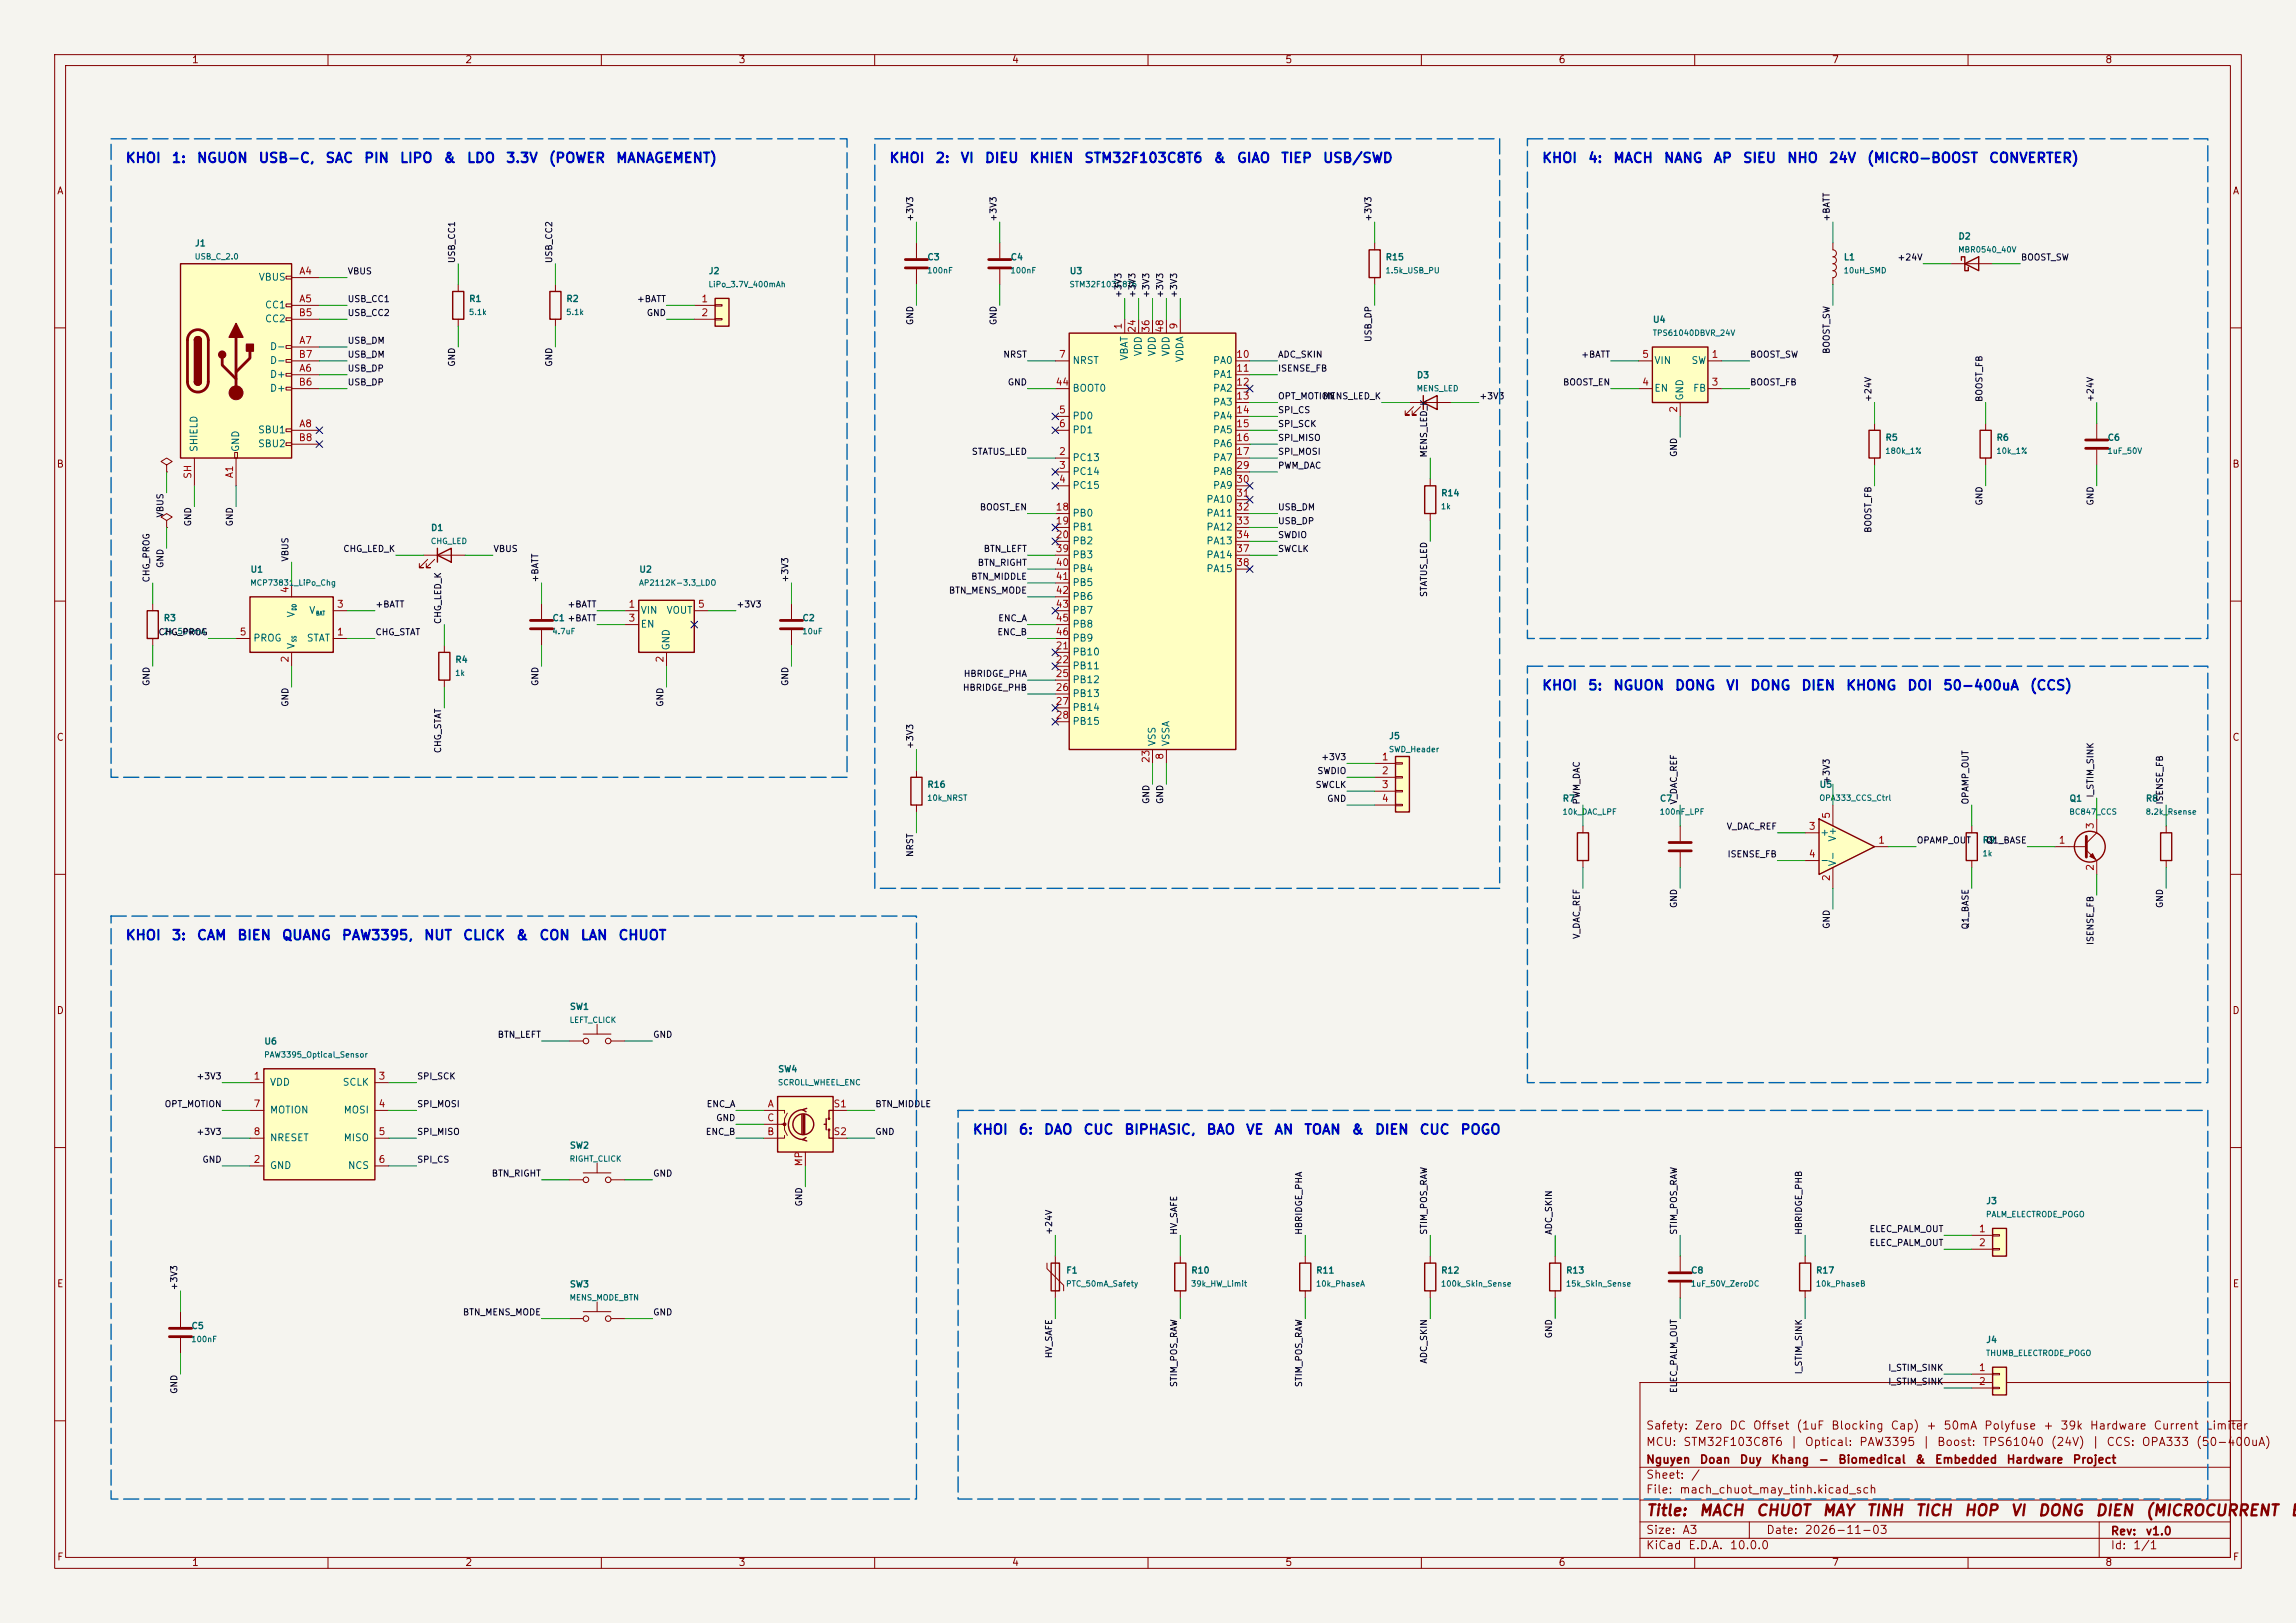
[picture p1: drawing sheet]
<svg xmlns="http://www.w3.org/2000/svg" width="420mm" height="297mm" viewBox="0 0 420 297" stroke-linecap="round" stroke-linejoin="round" font-family="sans-serif">
<defs><g id="words">
<g font-size="2" fill="#840000">
<text x="301" y="277.9">Title:</text>
<text x="310.6" y="277.9">MACH</text>
<text x="321.1" y="277.9">CHUOT</text>
<text x="333.2" y="277.9">MAY</text>
<text x="341.2" y="277.9">TINH</text>
<text x="350.2" y="277.9">TICH</text>
<text x="359.1" y="277.9">HOP</text>
<text x="367.6" y="277.9">VI</text>
<text x="372.6" y="277.9">DONG</text>
<text x="383.1" y="277.9">DIEN</text>
<text x="392.3" y="277.9">(MICROCURRENT</text>
<text x="418.8" y="277.9">ER</text>
</g>
<g font-size="1.8" fill="#0000c2">
<text x="22.9" y="30.2">KHOI</text>
<text x="31.3" y="30.2">1:</text>
<text x="35.9" y="30.2">NGUON</text>
<text x="47.2" y="30.2">USB-C,</text>
<text x="59.4" y="30.2">SAC</text>
<text x="66.5" y="30.2">PIN</text>
<text x="73" y="30.2">LIPO</text>
<text x="81" y="30.2">&amp;</text>
<text x="85.3" y="30.2">LDO</text>
<text x="92.4" y="30.2">3.3V</text>
<text x="100.2" y="30.2">(POWER</text>
<text x="112.6" y="30.2">MANAGEMENT)</text>
<text x="162.6" y="30.2">KHOI</text>
<text x="171" y="30.2">2:</text>
<text x="175.6" y="30.2">VI</text>
<text x="180" y="30.2">DIEU</text>
<text x="188.2" y="30.2">KHIEN</text>
<text x="198.2" y="30.2">STM32F103C8T6</text>
<text x="221.9" y="30.2">&amp;</text>
<text x="226.1" y="30.2">GIAO</text>
<text x="234.2" y="30.2">TIEP</text>
<text x="241.9" y="30.2">USB/SWD</text>
<text x="281.9" y="30.2">KHOI</text>
<text x="290.4" y="30.2">4:</text>
<text x="295" y="30.2">MACH</text>
<text x="304.2" y="30.2">NANG</text>
<text x="313.3" y="30.2">AP</text>
<text x="318.7" y="30.2">SIEU</text>
<text x="326.8" y="30.2">NHO</text>
<text x="334.4" y="30.2">24V</text>
<text x="341.4" y="30.2">(MICRO-BOOST</text>
<text x="363.7" y="30.2">CONVERTER)</text>
<text x="281.9" y="126.8">KHOI</text>
<text x="290.4" y="126.8">5:</text>
<text x="295" y="126.8">NGUON</text>
<text x="306.3" y="126.8">DONG</text>
<text x="315.6" y="126.8">VI</text>
<text x="320" y="126.8">DONG</text>
<text x="329.4" y="126.8">DIEN</text>
<text x="337.5" y="126.8">KHONG</text>
<text x="348.8" y="126.8">DOI</text>
<text x="355.3" y="126.8">50-400uA</text>
<text x="371.2" y="126.8">(CCS)</text>
<text x="22.9" y="172.5">KHOI</text>
<text x="31.3" y="172.5">3:</text>
<text x="35.9" y="172.5">CAM</text>
<text x="43.3" y="172.5">BIEN</text>
<text x="51.4" y="172.5">QUANG</text>
<text x="62.4" y="172.5">PAW3395,</text>
<text x="77.4" y="172.5">NUT</text>
<text x="84.6" y="172.5">CLICK</text>
<text x="94.3" y="172.5">&amp;</text>
<text x="98.5" y="172.5">CON</text>
<text x="106.1" y="172.5">LAN</text>
<text x="113" y="172.5">CHUOT</text>
<text x="177.8" y="208">KHOI</text>
<text x="186.2" y="208">6:</text>
<text x="190.8" y="208">DAO</text>
<text x="198.1" y="208">CUC</text>
<text x="205.5" y="208">BIPHASIC,</text>
<text x="220.6" y="208">BAO</text>
<text x="227.8" y="208">VE</text>
<text x="233" y="208">AN</text>
<text x="238.4" y="208">TOAN</text>
<text x="247.1" y="208">&amp;</text>
<text x="251.4" y="208">DIEN</text>
<text x="259.5" y="208">CUC</text>
<text x="267" y="208">POGO</text>
</g>
<g font-size="1.5" fill="#840000">
<text x="301" y="262">Safety:</text>
<text x="309.9" y="262">Zero</text>
<text x="316.2" y="262">DC</text>
<text x="320.5" y="262">Offset</text>
<text x="328.5" y="262">(1uF</text>
<text x="334.8" y="262">Blocking</text>
<text x="345.7" y="262">Cap)</text>
<text x="352.2" y="262">+</text>
<text x="355.4" y="262">50mA</text>
<text x="362.8" y="262">Polyfuse</text>
<text x="373.6" y="262">+</text>
<text x="376.8" y="262">39k</text>
<text x="382.2" y="262">Hardware</text>
<text x="393.8" y="262">Current</text>
<text x="403.3" y="262">Limiter</text>
<text x="301" y="268.2">Nguyen</text>
<text x="301" y="265">MCU:</text>
<text x="307.8" y="265">STM32F103C8T6</text>
<text x="310.8" y="268.2">Doan</text>
<text x="318.1" y="268.2">Duy</text>
<text x="323.9" y="268.2">Khang</text>
<text x="327.3" y="265">|</text>
<text x="330" y="265">Optical:</text>
<text x="332.5" y="268.2">-</text>
<text x="336.1" y="268.2">Biomedical</text>
<text x="340" y="265">PAW3395</text>
<text x="350.2" y="268.2">&amp;</text>
<text x="351.5" y="265">|</text>
<text x="353.8" y="268.2">Embedded</text>
<text x="354.2" y="265">Boost:</text>
<text x="362.5" y="265">TPS61040</text>
<text x="366.9" y="268.2">Hardware</text>
<text x="375" y="265">(24V)</text>
<text x="379" y="268.2">Project</text>
<text x="382.5" y="265">|</text>
<text x="385.2" y="265">CCS:</text>
<text x="391.6" y="265">OPA333</text>
<text x="401.6" y="265">(50-400uA)</text>
<text x="301" y="273.7">File:</text>
<text x="301" y="271">Sheet:</text>
<text x="307.1" y="273.7">mach_chuot_may_tinh.kicad_sch</text>
<text x="309.2" y="271">/</text>
<text x="301" y="281.1">Size:</text>
<text x="307.6" y="281.1">A3</text>
<text x="323" y="281.1">Date:</text>
<text x="330" y="281.1">2026-11-03</text>
<text x="386" y="281.3">Rev:</text>
<text x="392.4" y="281.3">v1.0</text>
<text x="301" y="283.9">KiCad</text>
<text x="308.7" y="283.9">E.D.A.</text>
<text x="316.3" y="283.9">10.0.0</text>
<text x="386" y="283.9">Id:</text>
<text x="390.1" y="283.9">1/1</text>
</g>
<g font-size="1.3" fill="#840000">
<text x="35" y="11.9">1</text>
<text x="85" y="11.9">2</text>
<text x="135" y="11.9">3</text>
<text x="185" y="11.9">4</text>
<text x="235" y="11.9">5</text>
<text x="285" y="11.9">6</text>
<text x="335" y="11.9">7</text>
<text x="385" y="11.9">8</text>
<text x="10.3" y="35.9">A</text>
<text x="408.3" y="35.9">A</text>
<text x="10.3" y="85.9">B</text>
<text x="408.2" y="85.9">B</text>
<text x="10.3" y="135.9">C</text>
<text x="408.2" y="135.9">C</text>
<text x="10.3" y="185.9">D</text>
<text x="408.2" y="185.9">D</text>
<text x="10.3" y="235.9">E</text>
<text x="408.3" y="235.9">E</text>
<text x="10.3" y="285.9">F</text>
<text x="35" y="286.9">1</text>
<text x="85" y="286.9">2</text>
<text x="135" y="286.9">3</text>
<text x="185" y="286.9">4</text>
<text x="235" y="286.9">5</text>
<text x="285" y="286.9">6</text>
<text x="335" y="286.9">7</text>
<text x="385" y="286.9">8</text>
<text x="408.3" y="285.9">F</text>
</g>
<g font-size="1.3" fill="#006464">
<text x="47.2" y="51.7">VBUS</text>
<text x="48.4" y="56.7">CC1</text>
<text x="48.4" y="59.3">CC2</text>
<text x="49.3" y="64.4">D-</text>
<text x="209.1" y="65.3" transform="rotate(-90 209.1 65.3)">VDD</text>
<text x="211.7" y="65.3" transform="rotate(-90 211.7 65.3)">VDD</text>
<text x="214.2" y="65.3" transform="rotate(-90 214.2 65.3)">VDD</text>
<text x="49.3" y="69.4">D+</text>
<text x="49.3" y="72">D+</text>
<text x="49.3" y="66.9">D-</text>
<text x="196.1" y="66.9">NRST</text>
<text x="196.1" y="72">BOOT0</text>
<text x="206.6" y="66.1" transform="rotate(-90 206.6 66.1)">VBAT</text>
<text x="216.8" y="66.4" transform="rotate(-90 216.8 66.4)">VDDA</text>
<text x="221.8" y="66.9">PA0</text>
<text x="221.8" y="69.4">PA1</text>
<text x="221.8" y="72">PA2</text>
<text x="302.5" y="72">EN</text>
<text x="302.5" y="66.9">VIN</text>
<text x="309.3" y="66.9">SW</text>
<text x="309.6" y="72">FB</text>
<text x="196.1" y="77.1">PD0</text>
<text x="221.8" y="74.5">PA3</text>
<text x="221.8" y="77.1">PA4</text>
<text x="308.2" y="73.4" transform="rotate(-90 308.2 73.4)">GND</text>
<text x="36.4" y="82.8" transform="rotate(-90 36.4 82.8)">SHIELD</text>
<text x="44" y="82.8" transform="rotate(-90 44 82.8)">GND</text>
<text x="47.1" y="79.6">SBU1</text>
<text x="47.1" y="82.1">SBU2</text>
<text x="196.1" y="79.6">PD1</text>
<text x="221.8" y="79.6">PA5</text>
<text x="221.8" y="82.1">PA6</text>
<text x="196.1" y="84.7">PC13</text>
<text x="196.1" y="87.2">PC14</text>
<text x="196.1" y="89.8">PC15</text>
<text x="221.8" y="84.7">PA7</text>
<text x="221.8" y="87.2">PA8</text>
<text x="221.8" y="89.8">PA9</text>
<text x="196.1" y="94.8">PB0</text>
<text x="220.6" y="92.3">PA10</text>
<text x="220.6" y="94.8">PA11</text>
<text x="196.1" y="97.4">PB1</text>
<text x="196.1" y="99.9">PB2</text>
<text x="220.6" y="97.4">PA12</text>
<text x="220.6" y="99.9">PA13</text>
<text x="196.1" y="102.5">PB3</text>
<text x="196.1" y="105">PB4</text>
<text x="196.1" y="107.5">PB5</text>
<text x="220.6" y="102.5">PA14</text>
<text x="220.6" y="105">PA15</text>
<text x="54.2" y="113.1" transform="rotate(-90 54.2 113.1)">V</text>
<text x="56.4" y="112.6">V</text>
<text x="117.1" y="112.6">VIN</text>
<text x="121.8" y="112.6">VOUT</text>
<text x="196.1" y="110.1">PB6</text>
<text x="196.1" y="112.6">PB7</text>
<text x="46.2" y="117.7">PROG</text>
<text x="54.2" y="118.9" transform="rotate(-90 54.2 118.9)">V</text>
<text x="56" y="117.7">STAT</text>
<text x="117.1" y="115.2">EN</text>
<text x="122.8" y="119.1" transform="rotate(-90 122.8 119.1)">GND</text>
<text x="196.1" y="115.2">PB8</text>
<text x="196.1" y="117.7">PB9</text>
<text x="196.1" y="120.2">PB10</text>
<text x="196.1" y="122.8">PB11</text>
<text x="196.1" y="125.3">PB12</text>
<text x="196.1" y="127.9">PB13</text>
<text x="196.1" y="130.4">PB14</text>
<text x="196.1" y="132.9">PB15</text>
<text x="211.7" y="136.7" transform="rotate(-90 211.7 136.7)">VSS</text>
<text x="214.2" y="136.7" transform="rotate(-90 214.2 136.7)">VSSA</text>
<text x="332.9" y="153.3">+</text>
<text x="336.1" y="154.1" transform="rotate(-90 336.1 154.1)">V+</text>
<text x="332.9" y="158.3">-</text>
<text x="336.1" y="158.6" transform="rotate(-90 336.1 158.6)">V-</text>
<text x="49.3" y="199">VDD</text>
<text x="62.6" y="199">SCLK</text>
<text x="49.3" y="204.1">MOTION</text>
<text x="49.3" y="209.1">NRESET</text>
<text x="62.8" y="204.1">MOSI</text>
<text x="62.8" y="209.1">MISO</text>
<text x="49.3" y="214.2">GND</text>
<text x="63.6" y="214.2">NCS</text>
</g>
<g font-size="1.3" fill="#a90000">
<text x="54.6" y="50.5">A4</text>
<text x="54.5" y="58.2">B5</text>
<text x="54.6" y="55.6">A5</text>
<text x="128.2" y="55.6">1</text>
<text x="128.2" y="58.2">2</text>
<text x="54.5" y="65.8">B7</text>
<text x="54.6" y="63.2">A7</text>
<text x="193.6" y="65.8">7</text>
<text x="205.5" y="60.4" transform="rotate(-90 205.5 60.4)">1</text>
<text x="208" y="61" transform="rotate(-90 208 61)">24</text>
<text x="210.6" y="61" transform="rotate(-90 210.6 61)">36</text>
<text x="213.1" y="61" transform="rotate(-90 213.1 61)">48</text>
<text x="215.6" y="60.4" transform="rotate(-90 215.6 60.4)">9</text>
<text x="226" y="65.8">10</text>
<text x="300.3" y="65.8">5</text>
<text x="313" y="65.8">1</text>
<text x="54.5" y="70.9">B6</text>
<text x="54.6" y="68.3">A6</text>
<text x="193" y="70.9">44</text>
<text x="226" y="68.3">11</text>
<text x="226" y="70.9">12</text>
<text x="300.3" y="70.9">4</text>
<text x="313" y="70.9">3</text>
<text x="193.6" y="75.9">5</text>
<text x="226" y="73.4">13</text>
<text x="226" y="75.9">14</text>
<text x="307.1" y="75.6" transform="rotate(-90 307.1 75.6)">2</text>
<text x="54.5" y="81">B8</text>
<text x="54.6" y="78.5">A8</text>
<text x="193.6" y="83.6">2</text>
<text x="193.6" y="78.5">6</text>
<text x="226" y="78.5">15</text>
<text x="226" y="81">16</text>
<text x="226" y="83.6">17</text>
<text x="35.3" y="87.7" transform="rotate(-90 35.3 87.7)">SH</text>
<text x="42.9" y="87.6" transform="rotate(-90 42.9 87.6)">A1</text>
<text x="193.6" y="86.1">3</text>
<text x="193.6" y="88.6">4</text>
<text x="226" y="86.1">29</text>
<text x="226" y="88.6">30</text>
<text x="193" y="93.7">18</text>
<text x="226" y="91.2">31</text>
<text x="226" y="93.7">32</text>
<text x="193" y="96.3">19</text>
<text x="193" y="98.8">20</text>
<text x="193" y="101.3">39</text>
<text x="226" y="96.3">33</text>
<text x="226" y="98.8">34</text>
<text x="226" y="101.3">37</text>
<text x="193" y="103.9">40</text>
<text x="193" y="106.4">41</text>
<text x="226" y="103.9">38</text>
<text x="53.1" y="108.7" transform="rotate(-90 53.1 108.7)">4</text>
<text x="61.5" y="111.5">3</text>
<text x="114.9" y="111.5">1</text>
<text x="127.6" y="111.5">5</text>
<text x="193" y="109">42</text>
<text x="193" y="111.5">43</text>
<text x="43.7" y="116.6">5</text>
<text x="61.5" y="116.6">1</text>
<text x="114.9" y="114">3</text>
<text x="193" y="119.1">21</text>
<text x="193" y="114">45</text>
<text x="193" y="116.6">46</text>
<text x="53.1" y="121.4" transform="rotate(-90 53.1 121.4)">2</text>
<text x="121.7" y="121.4" transform="rotate(-90 121.7 121.4)">2</text>
<text x="193" y="121.7">22</text>
<text x="193" y="124.2">25</text>
<text x="193" y="126.7">26</text>
<text x="193" y="129.3">27</text>
<text x="193" y="131.8">28</text>
<text x="210.6" y="139.7" transform="rotate(-90 210.6 139.7)">23</text>
<text x="213.1" y="139.1" transform="rotate(-90 213.1 139.1)">8</text>
<text x="252.7" y="139.4">1</text>
<text x="252.7" y="142">2</text>
<text x="252.7" y="144.5">3</text>
<text x="252.7" y="147.1">4</text>
<text x="335" y="149.9" transform="rotate(-90 335 149.9)">5</text>
<text x="330.8" y="152.1">3</text>
<text x="343.5" y="154.7">1</text>
<text x="376.5" y="154.7">1</text>
<text x="383.3" y="151.8" transform="rotate(-90 383.3 151.8)">3</text>
<text x="330.8" y="157.2">4</text>
<text x="335" y="161.4" transform="rotate(-90 335 161.4)">2</text>
<text x="383.3" y="159.5" transform="rotate(-90 383.3 159.5)">2</text>
<text x="46.3" y="197.9">1</text>
<text x="69.1" y="197.9">3</text>
<text x="46.3" y="202.9">7</text>
<text x="69.1" y="202.9">4</text>
<text x="140.3" y="202.9">A</text>
<text x="152.4" y="202.9">S1</text>
<text x="46.3" y="208">8</text>
<text x="69.1" y="208">5</text>
<text x="140.2" y="208">B</text>
<text x="140.2" y="205.5">C</text>
<text x="152.4" y="208">S2</text>
<text x="46.3" y="213.1">2</text>
<text x="69.1" y="213.1">6</text>
<text x="147.1" y="213.6" transform="rotate(-90 147.1 213.6)">MP</text>
<text x="361.9" y="225.8">1</text>
<text x="361.9" y="228.3">2</text>
<text x="361.9" y="251.2">1</text>
<text x="361.9" y="253.7">2</text>
</g>
<g font-size="1.1" fill="#0f0f0f">
<text x="167.3" y="40.6" transform="rotate(-90 167.3 40.6)">+3V3</text>
<text x="182.6" y="40.6" transform="rotate(-90 182.6 40.6)">+3V3</text>
<text x="251.1" y="40.6" transform="rotate(-90 251.1 40.6)">+3V3</text>
<text x="335" y="40.6" transform="rotate(-90 335 40.6)">+BATT</text>
<text x="347" y="47.9">+24V</text>
<text x="369.6" y="47.9">BOOST_SW</text>
<text x="63.5" y="50.5">VBUS</text>
<text x="83.5" y="48.3" transform="rotate(-90 83.5 48.3)">USB_CC1</text>
<text x="101.3" y="48.3" transform="rotate(-90 101.3 48.3)">USB_CC2</text>
<text x="63.5" y="55.6">USB_CC1</text>
<text x="63.5" y="58.1">USB_CC2</text>
<text x="116.4" y="55.6">+BATT</text>
<text x="118.2" y="58.1">GND</text>
<text x="167.3" y="59.6" transform="rotate(-90 167.3 59.6)">GND</text>
<text x="182.6" y="59.6" transform="rotate(-90 182.6 59.6)">GND</text>
<text x="205.4" y="54.6" transform="rotate(-90 205.4 54.6)">+3V3</text>
<text x="208" y="54.6" transform="rotate(-90 208 54.6)">+3V3</text>
<text x="210.5" y="54.6" transform="rotate(-90 210.5 54.6)">+3V3</text>
<text x="213" y="54.6" transform="rotate(-90 213 54.6)">+3V3</text>
<text x="215.6" y="54.6" transform="rotate(-90 215.6 54.6)">+3V3</text>
<text x="63.5" y="63.2">USB_DM</text>
<text x="63.5" y="65.7">USB_DM</text>
<text x="183.4" y="65.7">NRST</text>
<text x="233.7" y="65.7">ADC_SKIN</text>
<text x="251.1" y="62.7" transform="rotate(-90 251.1 62.7)">USB_DP</text>
<text x="289.1" y="65.7">+BATT</text>
<text x="320" y="65.7">BOOST_SW</text>
<text x="335" y="64.9" transform="rotate(-90 335 64.9)">BOOST_SW</text>
<text x="63.5" y="68.3">USB_DP</text>
<text x="63.5" y="70.8">USB_DP</text>
<text x="83.5" y="67.2" transform="rotate(-90 83.5 67.2)">GND</text>
<text x="101.3" y="67.2" transform="rotate(-90 101.3 67.2)">GND</text>
<text x="184.2" y="70.8">GND</text>
<text x="233.7" y="68.3">ISENSE_FB</text>
<text x="285.8" y="70.8">BOOST_EN</text>
<text x="320" y="70.8">BOOST_FB</text>
<text x="233.7" y="75.9">SPI_CS</text>
<text x="233.7" y="73.3">OPT_MOTION</text>
<text x="241.9" y="73.3">MENS_LED_K</text>
<text x="270.5" y="73.3">+3V3</text>
<text x="342.6" y="73.7" transform="rotate(-90 342.6 73.7)">+24V</text>
<text x="362.9" y="73.7" transform="rotate(-90 362.9 73.7)">BOOST_FB</text>
<text x="383.2" y="73.7" transform="rotate(-90 383.2 73.7)">+24V</text>
<text x="177.7" y="83.5">STATUS_LED</text>
<text x="233.7" y="81">SPI_MISO</text>
<text x="233.7" y="83.5">SPI_MOSI</text>
<text x="233.7" y="78.4">SPI_SCK</text>
<text x="261.3" y="83.8" transform="rotate(-90 261.3 83.8)">MENS_LED_K</text>
<text x="307" y="83.7" transform="rotate(-90 307 83.7)">GND</text>
<text x="233.7" y="86">PWM_DAC</text>
<text x="30.2" y="94.8" transform="rotate(-90 30.2 94.8)">VBUS</text>
<text x="179.1" y="93.7">BOOST_EN</text>
<text x="233.7" y="93.7">USB_DM</text>
<text x="362.9" y="92.6" transform="rotate(-90 362.9 92.6)">GND</text>
<text x="383.2" y="92.6" transform="rotate(-90 383.2 92.6)">GND</text>
<text x="35.2" y="96.4" transform="rotate(-90 35.2 96.4)">GND</text>
<text x="42.9" y="96.4" transform="rotate(-90 42.9 96.4)">GND</text>
<text x="62.7" y="101.3">CHG_LED_K</text>
<text x="90.2" y="101.3">VBUS</text>
<text x="179.8" y="101.3">BTN_LEFT</text>
<text x="233.7" y="96.2">USB_DP</text>
<text x="233.7" y="98.7">SWDIO</text>
<text x="233.7" y="101.3">SWCLK</text>
<text x="342.6" y="97.6" transform="rotate(-90 342.6 97.6)">BOOST_FB</text>
<text x="27.6" y="106.7" transform="rotate(-90 27.6 106.7)">CHG_PROG</text>
<text x="30.2" y="104" transform="rotate(-90 30.2 104)">GND</text>
<text x="53" y="102.9" transform="rotate(-90 53 102.9)">VBUS</text>
<text x="98.7" y="106.7" transform="rotate(-90 98.7 106.7)">+BATT</text>
<text x="144.5" y="106.7" transform="rotate(-90 144.5 106.7)">+3V3</text>
<text x="177.6" y="106.4">BTN_MIDDLE</text>
<text x="178.8" y="103.8">BTN_RIGHT</text>
<text x="68.6" y="111.4">+BATT</text>
<text x="103.7" y="111.4">+BATT</text>
<text x="134.6" y="111.4">+3V3</text>
<text x="173.5" y="108.9">BTN_MENS_MODE</text>
<text x="182.5" y="114">ENC_A</text>
<text x="261.3" y="109.4" transform="rotate(-90 261.3 109.4)">STATUS_LED</text>
<text x="28.9" y="116.5">CHG_PROG</text>
<text x="68.6" y="116.5">CHG_STAT</text>
<text x="81" y="114.3" transform="rotate(-90 81 114.3)">CHG_LED_K</text>
<text x="182.3" y="116.5">ENC_B</text>
<text x="27.6" y="125.6" transform="rotate(-90 27.6 125.6)">GND</text>
<text x="98.7" y="125.6" transform="rotate(-90 98.7 125.6)">GND</text>
<text x="144.5" y="125.6" transform="rotate(-90 144.5 125.6)">GND</text>
<text x="176.2" y="124.1">HBRIDGE_PHA</text>
<text x="53" y="129.4" transform="rotate(-90 53 129.4)">GND</text>
<text x="121.6" y="129.4" transform="rotate(-90 121.6 129.4)">GND</text>
<text x="176" y="126.7">HBRIDGE_PHB</text>
<text x="81" y="137.9" transform="rotate(-90 81 137.9)">CHG_STAT</text>
<text x="167.3" y="137.2" transform="rotate(-90 167.3 137.2)">+3V3</text>
<text x="240.9" y="141.9">SWDIO</text>
<text x="241.6" y="139.4">+3V3</text>
<text x="335" y="143.5" transform="rotate(-90 335 143.5)">+3V3</text>
<text x="210.5" y="147.2" transform="rotate(-90 210.5 147.2)">GND</text>
<text x="213" y="147.2" transform="rotate(-90 213 147.2)">GND</text>
<text x="240.5" y="144.5">SWCLK</text>
<text x="242.7" y="147">GND</text>
<text x="289.2" y="147.3" transform="rotate(-90 289.2 147.3)">PWM_DAC</text>
<text x="307" y="147.3" transform="rotate(-90 307 147.3)">V_DAC_REF</text>
<text x="360.4" y="147.3" transform="rotate(-90 360.4 147.3)">OPAMP_OUT</text>
<text x="383.2" y="146" transform="rotate(-90 383.2 146)">I_STIM_SINK</text>
<text x="395.9" y="147.3" transform="rotate(-90 395.9 147.3)">ISENSE_FB</text>
<text x="315.7" y="152.1">V_DAC_REF</text>
<text x="350.5" y="154.6">OPAMP_OUT</text>
<text x="363.2" y="154.6">Q1_BASE</text>
<text x="167.3" y="156.9" transform="rotate(-90 167.3 156.9)">NRST</text>
<text x="315.9" y="157.2">ISENSE_FB</text>
<text x="307" y="166.3" transform="rotate(-90 307 166.3)">GND</text>
<text x="395.9" y="166.3" transform="rotate(-90 395.9 166.3)">GND</text>
<text x="289.2" y="171.9" transform="rotate(-90 289.2 171.9)">V_DAC_REF</text>
<text x="335" y="170.1" transform="rotate(-90 335 170.1)">GND</text>
<text x="360.4" y="170.2" transform="rotate(-90 360.4 170.2)">Q1_BASE</text>
<text x="383.2" y="173" transform="rotate(-90 383.2 173)">ISENSE_FB</text>
<text x="90.9" y="190.2">BTN_LEFT</text>
<text x="119.4" y="190.2">GND</text>
<text x="35.8" y="197.8">+3V3</text>
<text x="76.2" y="197.8">SPI_SCK</text>
<text x="30" y="202.9">OPT_MOTION</text>
<text x="76.2" y="202.9">SPI_MOSI</text>
<text x="129.2" y="202.9">ENC_A</text>
<text x="160" y="202.9">BTN_MIDDLE</text>
<text x="35.8" y="208">+3V3</text>
<text x="76.2" y="208">SPI_MISO</text>
<text x="129" y="208">ENC_B</text>
<text x="130.9" y="205.4">GND</text>
<text x="160" y="208">GND</text>
<text x="36.9" y="213">GND</text>
<text x="76.2" y="213">SPI_CS</text>
<text x="89.9" y="215.6">BTN_RIGHT</text>
<text x="119.4" y="215.6">GND</text>
<text x="147" y="220.9" transform="rotate(-90 147 220.9)">GND</text>
<text x="192.7" y="226.1" transform="rotate(-90 192.7 226.1)">+24V</text>
<text x="215.6" y="226.1" transform="rotate(-90 215.6 226.1)">HV_SAFE</text>
<text x="238.4" y="226.1" transform="rotate(-90 238.4 226.1)">HBRIDGE_PHA</text>
<text x="261.3" y="226.1" transform="rotate(-90 261.3 226.1)">STIM_POS_RAW</text>
<text x="284.2" y="226.1" transform="rotate(-90 284.2 226.1)">ADC_SKIN</text>
<text x="307" y="226.1" transform="rotate(-90 307 226.1)">STIM_POS_RAW</text>
<text x="329.9" y="226.1" transform="rotate(-90 329.9 226.1)">HBRIDGE_PHB</text>
<text x="341.9" y="225.7">ELEC_PALM_OUT</text>
<text x="341.9" y="228.3">ELEC_PALM_OUT</text>
<text x="32.7" y="236.2" transform="rotate(-90 32.7 236.2)">+3V3</text>
<text x="84.6" y="241">BTN_MENS_MODE</text>
<text x="119.4" y="241">GND</text>
<text x="284.2" y="245" transform="rotate(-90 284.2 245)">GND</text>
<text x="192.7" y="248.7" transform="rotate(-90 192.7 248.7)">HV_SAFE</text>
<text x="261.3" y="249.6" transform="rotate(-90 261.3 249.6)">ADC_SKIN</text>
<text x="329.9" y="251.6" transform="rotate(-90 329.9 251.6)">I_STIM_SINK</text>
<text x="345.3" y="251.1">I_STIM_SINK</text>
<text x="32.7" y="255.2" transform="rotate(-90 32.7 255.2)">GND</text>
<text x="215.6" y="253.9" transform="rotate(-90 215.6 253.9)">STIM_POS_RAW</text>
<text x="238.4" y="253.9" transform="rotate(-90 238.4 253.9)">STIM_POS_RAW</text>
<text x="307" y="255" transform="rotate(-90 307 255)">ELEC_PALM_OUT</text>
<text x="345.3" y="253.7">I_STIM_SINK</text>
</g>
<g font-size="1.1" fill="#006464">
<text x="35.6" y="45.4">J1</text>
<text x="169.5" y="47.9">C3</text>
<text x="184.8" y="47.9">C4</text>
<text x="253.4" y="47.9">R15</text>
<text x="337.2" y="47.9">L1</text>
<text x="358.1" y="44.1">D2</text>
<text x="129.5" y="50.4">J2</text>
<text x="195.6" y="50.4">U3</text>
<text x="85.7" y="55.5">R1</text>
<text x="103.5" y="55.5">R2</text>
<text x="302.3" y="59.3">U4</text>
<text x="259.1" y="69.5">D3</text>
<text x="344.8" y="80.9">R5</text>
<text x="365.1" y="80.9">R6</text>
<text x="385.4" y="80.9">C6</text>
<text x="263.5" y="91.1">R14</text>
<text x="78.7" y="97.4">D1</text>
<text x="45.7" y="105.1">U1</text>
<text x="116.8" y="105.1">U2</text>
<text x="29.9" y="113.9">R3</text>
<text x="101" y="113.9">C1 +BATT</text>
<text x="146.7" y="113.9">C2</text>
<text x="83.2" y="121.6">R4</text>
<text x="254" y="135.5">J5</text>
<text x="169.5" y="144.4">R16</text>
<text x="285.8" y="147">R7</text>
<text x="303.5" y="147">C7</text>
<text x="332.7" y="144.4">U5</text>
<text x="378.5" y="147">Q1</text>
<text x="392.4" y="147">R8</text>
<text x="362.6" y="154.6">R9</text>
<text x="104.1" y="185.1">SW1</text>
<text x="48.3" y="191.4">U6</text>
<text x="142.2" y="196.5">SW4</text>
<text x="104.1" y="210.5">SW2</text>
<text x="363.2" y="220.6">J3</text>
<text x="194.9" y="233.3">F1</text>
<text x="217.8" y="233.3">R10</text>
<text x="240.7" y="233.3">R11</text>
<text x="263.5" y="233.3">R12</text>
<text x="286.4" y="233.3">R13</text>
<text x="309.2" y="233.3">C8</text>
<text x="332.1" y="233.3">R17</text>
<text x="104.1" y="235.9">SW3</text>
<text x="34.9" y="243.5">C5</text>
<text x="363.2" y="246">J4</text>
</g>
<g font-size="1" fill="#006464">
<text x="35.5" y="47.7">USB_C_2.0</text>
<text x="358.1" y="46.5">MBR0540_40V</text>
<text x="129.5" y="52.8">LiPo_3.7V_400mAh</text>
<text x="169.5" y="50.3">100nF</text>
<text x="184.7" y="50.3">100nF</text>
<text x="195.5" y="52.8">STM32F103C8T6</text>
<text x="253.3" y="50.3">1.5k_USB_PU</text>
<text x="337.1" y="50.3">10uH_SMD</text>
<text x="85.7" y="57.9">5.1k</text>
<text x="103.5" y="57.9">5.1k</text>
<text x="302.2" y="61.7">TPS61040DBVR_24V</text>
<text x="259" y="71.9">MENS_LED</text>
<text x="344.8" y="83.3">180k_1%</text>
<text x="365.1" y="83.3">10k_1%</text>
<text x="385.4" y="83.3">1uF_50V</text>
<text x="263.5" y="93.4">1k</text>
<text x="78.7" y="99.8">CHG_LED</text>
<text x="45.7" y="107.4">MCP73831_LiPo_Chg</text>
<text x="116.8" y="107.4">AP2112K-3.3_LDO</text>
<text x="29.8" y="116.3">2k_500mA</text>
<text x="100.9" y="116.3">4.7uF</text>
<text x="146.7" y="116.3">10uF</text>
<text x="83.2" y="123.9">1k</text>
<text x="254" y="137.9">SWD_Header</text>
<text x="169.5" y="146.8">10k_NRST</text>
<text x="285.7" y="149.3">10k_DAC_LPF</text>
<text x="303.5" y="149.3">100nF_LPF</text>
<text x="332.7" y="146.8">OPA333_CCS_Ctrl</text>
<text x="378.4" y="149.3">BC847_CCS</text>
<text x="392.4" y="149.3">8.2k_Rsense</text>
<text x="362.5" y="156.9">1k</text>
<text x="104.1" y="187.4">LEFT_CLICK</text>
<text x="48.2" y="193.8">PAW3395_Optical_Sensor</text>
<text x="142.2" y="198.9">SCROLL_WHEEL_ENC</text>
<text x="104.1" y="212.8">RIGHT_CLICK</text>
<text x="363.2" y="223">PALM_ELECTRODE_POGO</text>
<text x="104.1" y="238.2">MENS_MODE_BTN</text>
<text x="194.9" y="235.7">PTC_50mA_Safety</text>
<text x="217.8" y="235.7">39k_HW_Limit</text>
<text x="240.6" y="235.7">10k_PhaseA</text>
<text x="263.5" y="235.7">100k_Skin_Sense</text>
<text x="286.3" y="235.7">15k_Skin_Sense</text>
<text x="309.2" y="235.7">1uF_50V_ZeroDC</text>
<text x="332.1" y="235.7">10k_PhaseB</text>
<text x="34.9" y="245.8">100nF</text>
<text x="363.2" y="248.4">THUMB_ELECTRODE_POGO</text>
</g>
<g font-size=".8" fill="#006464">
<text x="54.4" y="111.8" transform="rotate(-90 54.4 111.8)">DD</text>
<text x="57.7" y="112.8">BAT</text>
<text x="54.4" y="117.6" transform="rotate(-90 54.4 117.6)">SS</text>
</g>
</g></defs>
<path d="M0 0h420v297h-420z" fill="#f5f4ef" stroke="#f5f4ef" stroke-width=".18"/>
<g fill="none" stroke="#840000" stroke-width=".18">
<path d="M10 10h400v277h-400zM12 12h396v273h-396zM60 10v2M110 10v2M160 10v2M210 10v2M260 10v2M310 10v2M360 10v2M182.9 44.5v2.7M182.9 49.3v2.8M10 60h2"/>
<path d="M408 60h2M10 110h2M99.1 110.5v2.8M99.1 115.3v2.8M408 110h2M10 160h2M408 160h2M10 210h2M408 210h2M33 240v2.8M33 244.9v2.7M300 253h108v32h-108z"/>
<path d="M10 260h2M300 278.5h108M300 274.5h108M300 268.5h108M320 278.5v3M384 278.5v6.5M408 260h2M60 285v2M110 285v2M160 285v2M210 285v2M260 285v2"/>
<path d="M300 281.5h108M310 285v2M360 285v2"/>
</g>
<path d="M180.8 47.5h4.1M180.8 49h4.1M97 113.5h4.1M97 115.1h4.1M31 243.1h4.1M31 244.6h4.1" fill="none" stroke="#840000" stroke-width=".51"/>
<path d="M48.3 195.6h20.3v20.3h-20.3z" fill="#ffffc2"/>
<path d="M341.9 78.7h2v5.1h-2zM166.6 142.2h2.1v5.1h-2.1zM48.3 195.6h20.3v20.3h-20.3z" fill="none" stroke="#840000" stroke-width=".25"/>
<g fill="none" stroke="#840000" stroke-width=".18">
<path d="M167.6 44.5v2.7M167.6 49.3v2.8M335.3 44.5v1.2a.64 .64 0 0 1 .6 .7 .64 .64 0 0 1-.6 .6 .64 .64 0 0 1 .6 .6 .64 .64 0 0 1-.6 .7M335.3 48.3a.64 .64 0 0 1 .6 .6 .64 .64 0 0 1-.6 .6 .64 .64 0 0 1 .6 .7 .64 .64 0 0 1-.6 .6v1.3M342.9 77.5v1.2M342.9 83.8v1.3M167.6 141v1.2M167.6 147.3v1.3M45.7 198.1h2.6M68.6 198.1h2.5M45.7 213.4h2.6M45.7 203.2h2.6"/>
<path d="M45.7 208.3h2.6M68.6 213.4h2.5M68.6 203.2h2.5M68.6 208.3h2.5"/>
</g>
<path d="M165.6 47.5h4.1M165.6 49h4.1" fill="none" stroke="#840000" stroke-width=".51"/>
<path d="M302.3 63.5h10.1v10.2h-10.1z" fill="#ffffc2"/>
<g fill="none" stroke="#840000" stroke-width=".25">
<path d="M250.4 45.7h2.1v5.1h-2.1zM302.3 63.5h10.1v10.2h-10.1zM260.6 88.9h2v5.1h-2z"/>
<circle cx="382.3" cy="154.9" r="2.82"/>
</g>
<path d="M251.5 44.5v1.2M251.5 50.8v1.3M299.7 66h2.6M299.7 71.1h2.6M307.3 73.7v2.5M312.4 66h2.6M312.4 71.1h2.6M261.6 87.6v1.3M261.6 94v1.3M375.9 154.9h5.7M381.6 155.6l1.9 1.9v2.5M383.5 149.9v2.5l-1.9 1.9" fill="none" stroke="#840000" stroke-width=".18"/>
<path d="M381.6 153v3.8" fill="none" stroke="#840000" stroke-width=".51"/>
<path d="M382.3 156.7l.5-.5 .5 1z" fill="#840000" stroke="#840000" stroke-width=".18"/>
<path d="M255.3 138.4h2.5v10.2h-2.5z" fill="#ffffc2"/>
<path d="M26.9 111.8h2.1v5h-2.1zM255.3 138.4h2.5v10.2h-2.5z" fill="none" stroke="#840000" stroke-width=".25"/>
<path d="M30.5 95.3l1-.7-1-.6-1 .6 1 .7v1.2M30.5 96.5h.1M27.9 110.5v1.3M27.9 116.8v1.3M251.5 139.7h3.8M255.3 139.6h1.2v.2h-1.2zM251.5 142.2h3.8M251.5 144.8h3.8M251.5 147.3h3.8M255.3 142.1h1.2v.3h-1.2zM255.3 144.7h1.2v.2h-1.2zM255.3 147.2h1.2v.2h-1.2z" fill="none" stroke="#840000" stroke-width=".18"/>
<path d="M33 48.3h20.3v35.5h-20.3z" fill="#ffffc2"/>
<g fill="none" stroke="#840000" stroke-width=".18">
<path d="M52.3 50.5h1v.6h-1zM52.3 55.6h1v.5h-1zM52.3 58.2h1v.5h-1zM53.3 50.8h5.1M53.3 55.9h5.1M53.3 58.4h5.1M356.9 48.3h7.6M52.3 63.2h1v.6h-1zM52.3 65.8h1v.5h-1zM52.3 68.3h1v.5h-1zM52.3 70.9h1v.5h-1zM52.3 78.5h1v.5h-1z"/>
<path d="M53.3 68.6h5.1M53.3 63.5h5.1M53.3 78.7h5.1M53.3 71.1h5.1M53.3 66h5.1M363.2 77.5v1.2M30.5 85.1l1-.6-1-.7-1 .7 1 .6v1.3M30.5 86.4h.1M35.6 83.8v5.1M42.9 82.8h.5v1h-.5zM43.2 83.8v5.1M52.3 81h1v.5h-1z"/>
<path d="M53.3 81.3h5.1M363.2 83.8v1.3M289.6 151.1v1.3M289.6 157.5v1.3M261.6 229.9v1.2M261.6 236.2v1.3"/>
</g>
<path d="M33 48.3h20.3v35.5h-20.3zM358.8 47.6v-.6h.6v2.5h.6v-.6M359.4 48.3l2.5-1.3v2.5zM35.6 62.2a.64 .64 0 0 1 .6-.6 .64 .64 0 0 1 .6 .6M35.6 69.9a.64 .64 0 0 0 .6 .6 .64 .64 0 0 0 .6-.6M362.2 78.7h2v5.1h-2zM288.5 152.4h2.1v5.1h-2.1zM260.6 231.1h2v5.1h-2z" fill="none" stroke="#840000" stroke-width=".25"/>
<path d="M34.8 60.9a1.9 1.9 0 0 1 2.1-.4 1.9 1.9 0 0 1 1.2 1.7v7.7a1.91 1.91 0 0 1-1.9 1.8 1.91 1.91 0 0 1-1.9-1.8v-7.8l.2-.7zM40.6 65.5v1.3l2.6 2.5M43.2 61.7v10.2M45.7 64.3v1.2l-2.5 2.6" fill="none" stroke="#840000" stroke-width=".51"/>
<g fill="#840000" stroke="#840000" stroke-width=".25">
<path d="M35.6 62.2h1.2v7.7h-1.2z"/>
<path d="M35.7 61.8a.64 .64 0 0 1 .7-.2 .64 .64 0 0 1 .4 .6h-1.2z"/>
<path d="M35.6 69.9h1.2a.64 .64 0 0 1-.6 .6 .64 .64 0 0 1-.6-.6z"/>
<path d="M43.2 59.2l1.2 2.5h-2.5z"/>
<path d="M45.1 63h1.3v1.3h-1.3z"/>
<circle cx="40.6" cy="64.9" r=".63"/>
</g>
<circle cx="43.2" cy="71.9" r="1.27" fill="#840000" stroke="#840000" stroke-width=".18"/>
<path d="M364.5 250.2h2.5v5.1h-2.5z" fill="#ffffc2"/>
<path d="M192.3 231.1h1.5v5.1h-1.5zM364.5 250.2h2.5v5.1h-2.5z" fill="none" stroke="#840000" stroke-width=".25"/>
<g fill="none" stroke="#840000" stroke-width=".18">
<path d="M383.5 77.5v2.8M383.5 82.3v2.8M104.1 190.5h2.6M106.7 189.2h5.1M109.2 187.5v1.7M111.8 190.5h2.5M104.1 215.9h2.6M106.7 214.6h5.1M109.2 212.9v1.7M111.8 215.9h2.5M109.2 238.3v1.7M191.5 231.1v1.1l3.1 3v1"/>
<path d="M193 229.9v7.6M104.1 241.3h2.6M106.7 240h5.1M111.8 241.3h2.5M360.7 251.5h3.8M360.7 254h3.8M364.5 251.3h1.3v.3h-1.3zM364.5 253.9h1.3v.2h-1.3z"/>
<circle cx="107.2" cy="190.5" r=".51"/>
<circle cx="111.3" cy="190.5" r=".51"/>
<circle cx="107.2" cy="215.9" r=".51"/>
<circle cx="111.3" cy="215.9" r=".51"/>
<circle cx="107.2" cy="241.3" r=".51"/>
<circle cx="111.3" cy="241.3" r=".51"/>
</g>
<path d="M381.5 80.5h4.1M381.5 82h4.1" fill="none" stroke="#840000" stroke-width=".51"/>
<path d="M142.2 200.7h10.2v10.1h-10.2z" fill="#ffffc2"/>
<g fill="none" stroke="#840000" stroke-width=".25">
<path d="M142.2 200.7h10.2v10.1h-10.2zM146.7 204v3.5M146.9 203.1a2.73 2.73 0 0 0-2.7 2.7 2.73 2.73 0 0 0 2.7 2.7M146.9 204v3.5M147.2 204v3.5M147.4 208.2l-.6 .3 .8 .3M147.6 202.8l-.8 .3 .6 .4M150.7 205.7h.4M151.1 204.7v2.1M151.6 206.8v1.5h.8M152.4 203.2h-.8v1.5M214.9 231.1h2v5.1h-2z"/>
<path d="M283.5 231.1h2v5.1h-2z"/>
<circle cx="146.9" cy="205.7" r="1.9"/>
<circle cx="151.6" cy="206.8" r=".13"/>
<circle cx="151.6" cy="204.7" r=".13"/>
</g>
<path d="M139.7 203.2h3.8v.5M139.7 205.7h3.8v1.1l.5 1M143.5 207.8v.5h-3.8M144 203.7l-.5 1v1h-.5M147.3 210.8v2.6M152.4 203.2h2.5M152.4 208.3h2.5M215.9 229.9v1.2M215.9 236.2v1.3M284.5 229.9v1.2M284.5 236.2v1.3" fill="none" stroke="#840000" stroke-width=".18"/>
<circle cx="143.5" cy="205.7" r=".25" fill="#840000" stroke="#840000" stroke-width=".18"/>
<path d="M364.5 224.8h2.5v5.1h-2.5z" fill="#ffffc2"/>
<path d="M100.6 53.3h2v5.1h-2zM329.2 231.1h2v5.1h-2zM364.5 224.8h2.5v5.1h-2.5z" fill="none" stroke="#840000" stroke-width=".25"/>
<path d="M101.6 52.1v1.2M101.6 58.4v1.3M330.2 229.9v1.2M330.2 236.2v1.3M360.7 226.1h3.8M360.7 228.6h3.8M364.5 225.9h1.3v.3h-1.3zM364.5 228.5h1.3v.2h-1.3z" fill="none" stroke="#840000" stroke-width=".18"/>
<path d="M130.8 54.6h2.5v5.1h-2.5z" fill="#ffffc2"/>
<path d="M82.8 53.3h2v5.1h-2zM130.8 54.6h2.5v5.1h-2.5zM260.3 73.7l2.6-1.3v2.5zM260.3 72.4v2.5M80 101.6l2.5-1.3v2.6zM80 100.3v2.6M359.7 152.4h2v5.1h-2zM395.2 152.4h2.1v5.1h-2.1zM237.7 231.1h2.1v5.1h-2.1z" fill="none" stroke="#840000" stroke-width=".25"/>
<g fill="none" stroke="#840000" stroke-width=".18">
<path d="M83.8 52.1v1.2M83.8 58.4v1.3M127 55.9h3.8M127 58.4h3.8M130.8 55.8h1.3v.2h-1.3zM130.8 58.3h1.3v.2h-1.3zM257.8 73.7h7.6M258.6 74.4l-1.6 1.5h.8h-.8v-.7M259.8 74.4l-1.5 1.5h.8h-.8v-.7M77.5 101.6h7.6M78.2 102.4l-1.5 1.5h.8h-.8v-.8M79.5 102.4l-1.5 1.5h.7h-.7v-.8"/>
<path d="M307.3 151.1v2.8M307.3 156v2.8M360.7 151.1v1.3M360.7 157.5v1.3M396.2 151.1v1.3M396.2 157.5v1.3M238.8 229.9v1.2M238.8 236.2v1.3M307.3 229.9v2.8M307.3 234.7v2.8"/>
</g>
<path d="M305.3 154.2h4.1M305.3 155.7h4.1M305.3 232.9h4.1M305.3 234.4h4.1" fill="none" stroke="#840000" stroke-width=".51"/>
<path d="M332.7 149.9l10.2 5-10.2 5.1z" fill="#ffffc2"/>
<path d="M332.7 149.9l10.2 5-10.2 5.1z" fill="none" stroke="#840000" stroke-width=".25"/>
<path d="M330.2 152.4h2.5M330.2 157.5h2.5M335.3 147.3v3.8M335.3 158.8v3.8M342.9 154.9h2.5" fill="none" stroke="#840000" stroke-width=".18"/>
<path d="M195.6 61h30.5v76.2h-30.5z" fill="#ffffc2"/>
<path d="M195.6 61h30.5v76.2h-30.5z" fill="none" stroke="#840000" stroke-width=".25"/>
<g fill="none" stroke="#840000" stroke-width=".18">
<path d="M205.7 58.4v2.6M208.3 58.4v2.6M210.8 58.4v2.6M213.4 58.4v2.6M215.9 58.4v2.6M193 76.2h2.6M193 78.7h2.6M193 66h2.6M193 71.1h2.6M226.1 76.2h2.5M226.1 78.7h2.5M226.1 66h2.5"/>
<path d="M226.1 68.6h2.5M226.1 71.1h2.5M226.1 73.7h2.5M193 83.8h2.6M193 86.4h2.6M193 88.9h2.6M193 94h2.6M193 96.5h2.6M193 99.1h2.6M226.1 83.8h2.5M226.1 86.4h2.5M226.1 88.9h2.5"/>
<path d="M226.1 81.3h2.5M226.1 94h2.5M226.1 96.5h2.5M226.1 99.1h2.5M226.1 91.4h2.5M193 119.4h2.6M193 101.6h2.6M193 104.1h2.6M193 106.7h2.6M193 109.2h2.6M193 111.8h2.6M193 114.3h2.6"/>
<path d="M193 116.8h2.6M226.1 101.6h2.5M226.1 104.1h2.5M193 121.9h2.6M193 124.5h2.6M193 127h2.6M193 129.5h2.6M193 132.1h2.6M210.8 137.2v2.5M213.4 137.2v2.5"/>
</g>
<path d="M45.7 109.2h15.3v10.2h-15.3z" fill="#ffffc2"/>
<path d="M45.7 109.2h15.3v10.2h-15.3zM80.3 119.4h2v5.1h-2z" fill="none" stroke="#840000" stroke-width=".25"/>
<path d="M43.2 116.8h2.5M53.3 106.7v2.5M53.3 119.4v2.5M61 116.8h2.5M61 111.8h2.5M81.3 118.1v1.3M144.8 110.5v2.8M144.8 115.3v2.8M81.3 124.5v1.2" fill="none" stroke="#840000" stroke-width=".18"/>
<path d="M142.7 113.5h4.1M142.7 115.1h4.1" fill="none" stroke="#840000" stroke-width=".51"/>
<path d="M116.8 109.9h10.2v9.5h-10.2z" fill="#ffffc2"/>
<path d="M116.8 109.9h10.2v9.5h-10.2z" fill="none" stroke="#840000" stroke-width=".25"/>
<path d="M114.3 111.8h2.5M114.3 114.3h2.5M121.9 119.4v2.5M127 111.8h2.5" fill="none" stroke="#840000" stroke-width=".18"/>
<g fill="none" stroke="#009600" stroke-width=".18">
<path d="M58.4 55.9h5.1M58.4 58.4h5.1M58.4 50.8h5.1M83.8 48.3v3.8M83.8 59.7v3.8M101.6 48.3v3.8M101.6 59.7v3.8M121.9 55.9h5.1M121.9 58.4h5.1M167.6 40.6v3.9M167.6 52.1v3.8M182.9 40.6v3.9"/>
<path d="M182.9 52.1v3.8M205.7 54.6v3.8M208.3 54.6v3.8M210.8 54.6v3.8M213.4 54.6v3.8M215.9 54.6v3.8M251.5 40.6v3.9M251.5 52.1v3.8M335.3 40.6v3.9M335.3 52.1v3.8M351.8 48.3h5.1M364.5 48.3h5.1"/>
<path d="M58.4 63.5h5.1M58.4 71.1h5.1M58.4 66h5.1M58.4 68.6h5.1M188 71.1h5M188 66h5M228.6 66h5.1M228.6 68.6h5.1M228.6 73.7h5.1M228.6 76.2h5.1M228.6 78.7h5.1M252.7 73.7h5.1"/>
<path d="M265.4 73.7h5.1M294.6 71.1h5.1M294.6 66h5.1M307.3 76.2v3.8M315 71.1h5M315 66h5M342.9 73.7v3.8M363.2 73.7v3.8M383.5 73.7v3.8M30.5 86.4v3.8M30.5 96.5v3.8M35.6 88.9v3.8"/>
<path d="M43.2 88.9v3.8M188 83.8h5M188 94h5M228.6 81.3h5.1M228.6 83.8h5.1M228.6 94h5.1M228.6 86.4h5.1M228.6 96.5h5.1M228.6 99.1h5.1M261.6 83.8v3.8M261.6 95.3v3.8M342.9 85.1v3.8"/>
<path d="M363.2 85.1v3.8M383.5 85.1v3.8M27.9 106.7v3.8M27.9 118.1v3.8M38.1 116.8h5.1M53.3 102.9v3.8M63.5 111.8h5.1M63.5 116.8h5.1M72.4 101.6h5.1M81.3 114.3v3.8M85.1 101.6h5.1M99.1 106.7v3.8"/>
<path d="M99.1 118.1v3.8M109.2 111.8h5.1M109.2 114.3h5.1M129.5 111.8h5.1M144.8 106.7v3.8M144.8 118.1v3.8M188 101.6h5M188 114.3h5M188 116.8h5M188 104.1h5M188 106.7h5M188 109.2h5"/>
<path d="M228.6 101.6h5.1M53.3 121.9v3.8M81.3 125.7v3.8M121.9 121.9v3.8M167.6 137.2v3.8M188 124.5h5M188 127h5M210.8 139.7v3.8M213.4 139.7v3.8M246.4 139.7h5.1M167.6 148.6v3.8M246.4 142.2h5.1"/>
<path d="M246.4 144.8h5.1M246.4 147.3h5.1M289.6 147.3v3.8M289.6 158.8v3.8M307.3 147.3v3.8M307.3 158.8v3.8M325.1 157.5h5.1M325.1 152.4h5.1M335.3 143.5v3.8M345.4 154.9h5.1M360.7 147.3v3.8M360.7 158.8v3.8"/>
<path d="M370.8 154.9h5.1M383.5 146.1v3.8M396.2 147.3v3.8M396.2 158.8v3.8M335.3 162.6v3.8M383.5 160v3.8M40.6 198.1h5.1M71.1 198.1h5.1M99.1 190.5h5M114.3 190.5h5.1M40.6 203.2h5.1M40.6 208.3h5.1"/>
<path d="M40.6 213.4h5.1M71.1 203.2h5.1M71.1 208.3h5.1M71.1 213.4h5.1M99.1 215.9h5M114.3 215.9h5.1M134.6 203.2h5.1M134.6 208.3h5.1M134.6 205.7h5.1M147.3 213.4v3.8M154.9 203.2h5.1M154.9 208.3h5.1"/>
<path d="M33 236.2v3.8M193 226.1v3.8M193 237.5v3.8M215.9 226.1v3.8M215.9 237.5v3.8M238.8 226.1v3.8M238.8 237.5v3.8M261.6 226.1v3.8M261.6 237.5v3.8M284.5 226.1v3.8M284.5 237.5v3.8M307.3 226.1v3.8"/>
<path d="M307.3 237.5v3.8M330.2 226.1v3.8M330.2 237.5v3.8M355.6 226.1h5.1M355.6 228.6h5.1M33 247.6v3.9M99.1 241.3h5M114.3 241.3h5.1M355.6 251.5h5.1M355.6 254h5.1"/>
</g>
<g fill="none" stroke="#000084" stroke-width=".18">
<path d="M57.8 78.1l1.2 1.2M59 78.1l-1.2 1.2M192.4 75.6l1.2 1.2M192.4 78.1l1.2 1.2M193.6 75.6l-1.2 1.2M193.6 78.1l-1.2 1.2M228 70.5l1.2 1.2M229.2 70.5l-1.2 1.2M57.8 80.7l1.2 1.2M59 80.7l-1.2 1.2M192.4 85.8l1.2 1.2M192.4 88.3l1.2 1.2"/>
<path d="M192.4 95.9l1.2 1.2M192.4 98.5l1.2 1.2M193.6 85.8l-1.2 1.2M193.6 88.3l-1.2 1.2M193.6 95.9l-1.2 1.2M193.6 98.5l-1.2 1.2M228 88.3l1.2 1.2M228 90.8l1.2 1.2M229.2 88.3l-1.2 1.2M229.2 90.8l-1.2 1.2M126.4 113.7l1.2 1.2M127.6 113.7l-1.2 1.2"/>
<path d="M192.4 118.8l1.2 1.2M192.4 111.2l1.2 1.2M193.6 118.8l-1.2 1.2M193.6 111.2l-1.2 1.2M228 103.5l1.2 1.2M229.2 103.5l-1.2 1.2M192.4 121.3l1.2 1.2M192.4 128.9l1.2 1.2M192.4 131.5l1.2 1.2M193.6 121.3l-1.2 1.2M193.6 128.9l-1.2 1.2M193.6 131.5l-1.2 1.2"/>
</g>
<path d="M20.3 25.4h134.6v116.8h-134.6zM160 25.4h114.3v137.2h-114.3zM279.4 25.4h124.5v91.4h-124.5zM279.4 121.9h124.5v76.2h-124.5zM20.3 167.6h147.3v106.7h-147.3zM175.3 203.2h228.6v71.1h-228.6z" fill="none" stroke="#0064b4" stroke-width=".25" stroke-dasharray="2.8 1"/>
<use href="#words"/>
</svg>
